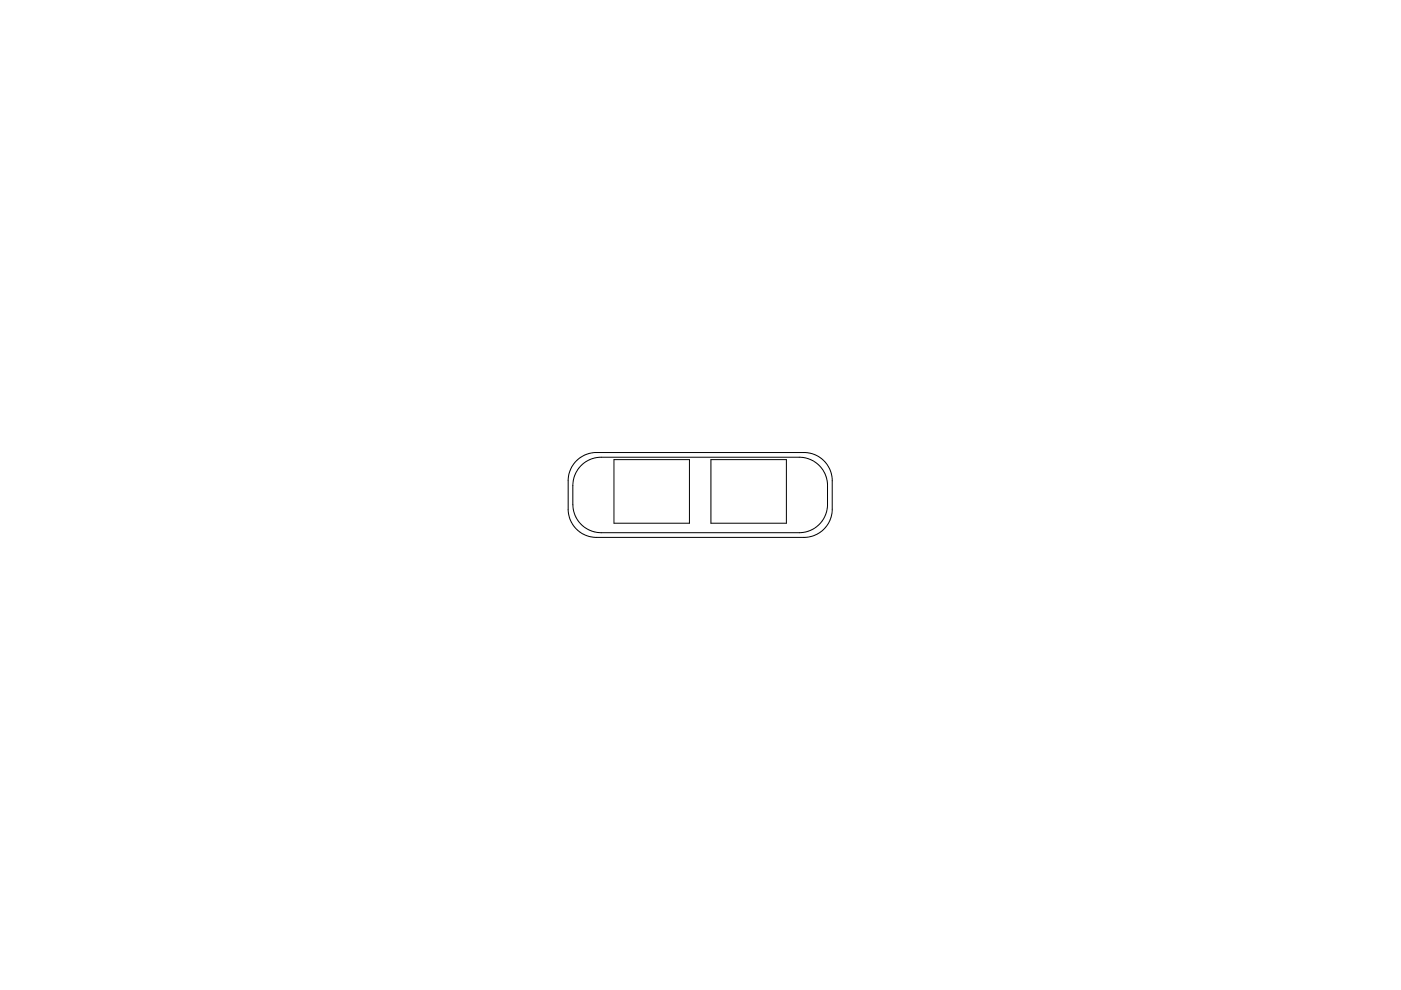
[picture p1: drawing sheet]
<svg xmlns="http://www.w3.org/2000/svg" width="297mm" height="210mm" viewBox="0 0 297 210" stroke-linecap="round" stroke-linejoin="round" font-family="sans-serif">
<path d="M122.2 97.7l1.7-1.2 2.1-.6 45.7 .2 1.2 .4 1.5 .9 1 1.2 .7 1.3 .3 1.6v6.9l-.1 .8-.6 1.7-1.1 1.4-1.5 1-2.1 .6h-44.9l-1-.1-1.6-.6-1.5-1.2-.9-1.4-.6-1.6v-7.8l.7-2.1zM123 98.9l1.8-1.4 1.1-.4 1.2-.2 43.4 .1 1.4 .5 1.2 .7 1.1 1 .8 1.4 .5 2-.2 5.5-.6 1.8-1.1 1.4-1.7 1.1-1.9 .5h-43.6l-1.5-.5-1.5-1-1.1-1.3-.7-1.8-.1-1.1v-5.3l.5-1.5zM130.2 97.5h16v13.4h-16zM150.7 97.5h16v13.4h-16z" fill="none" stroke="#000" stroke-width=".21"/>
</svg>
